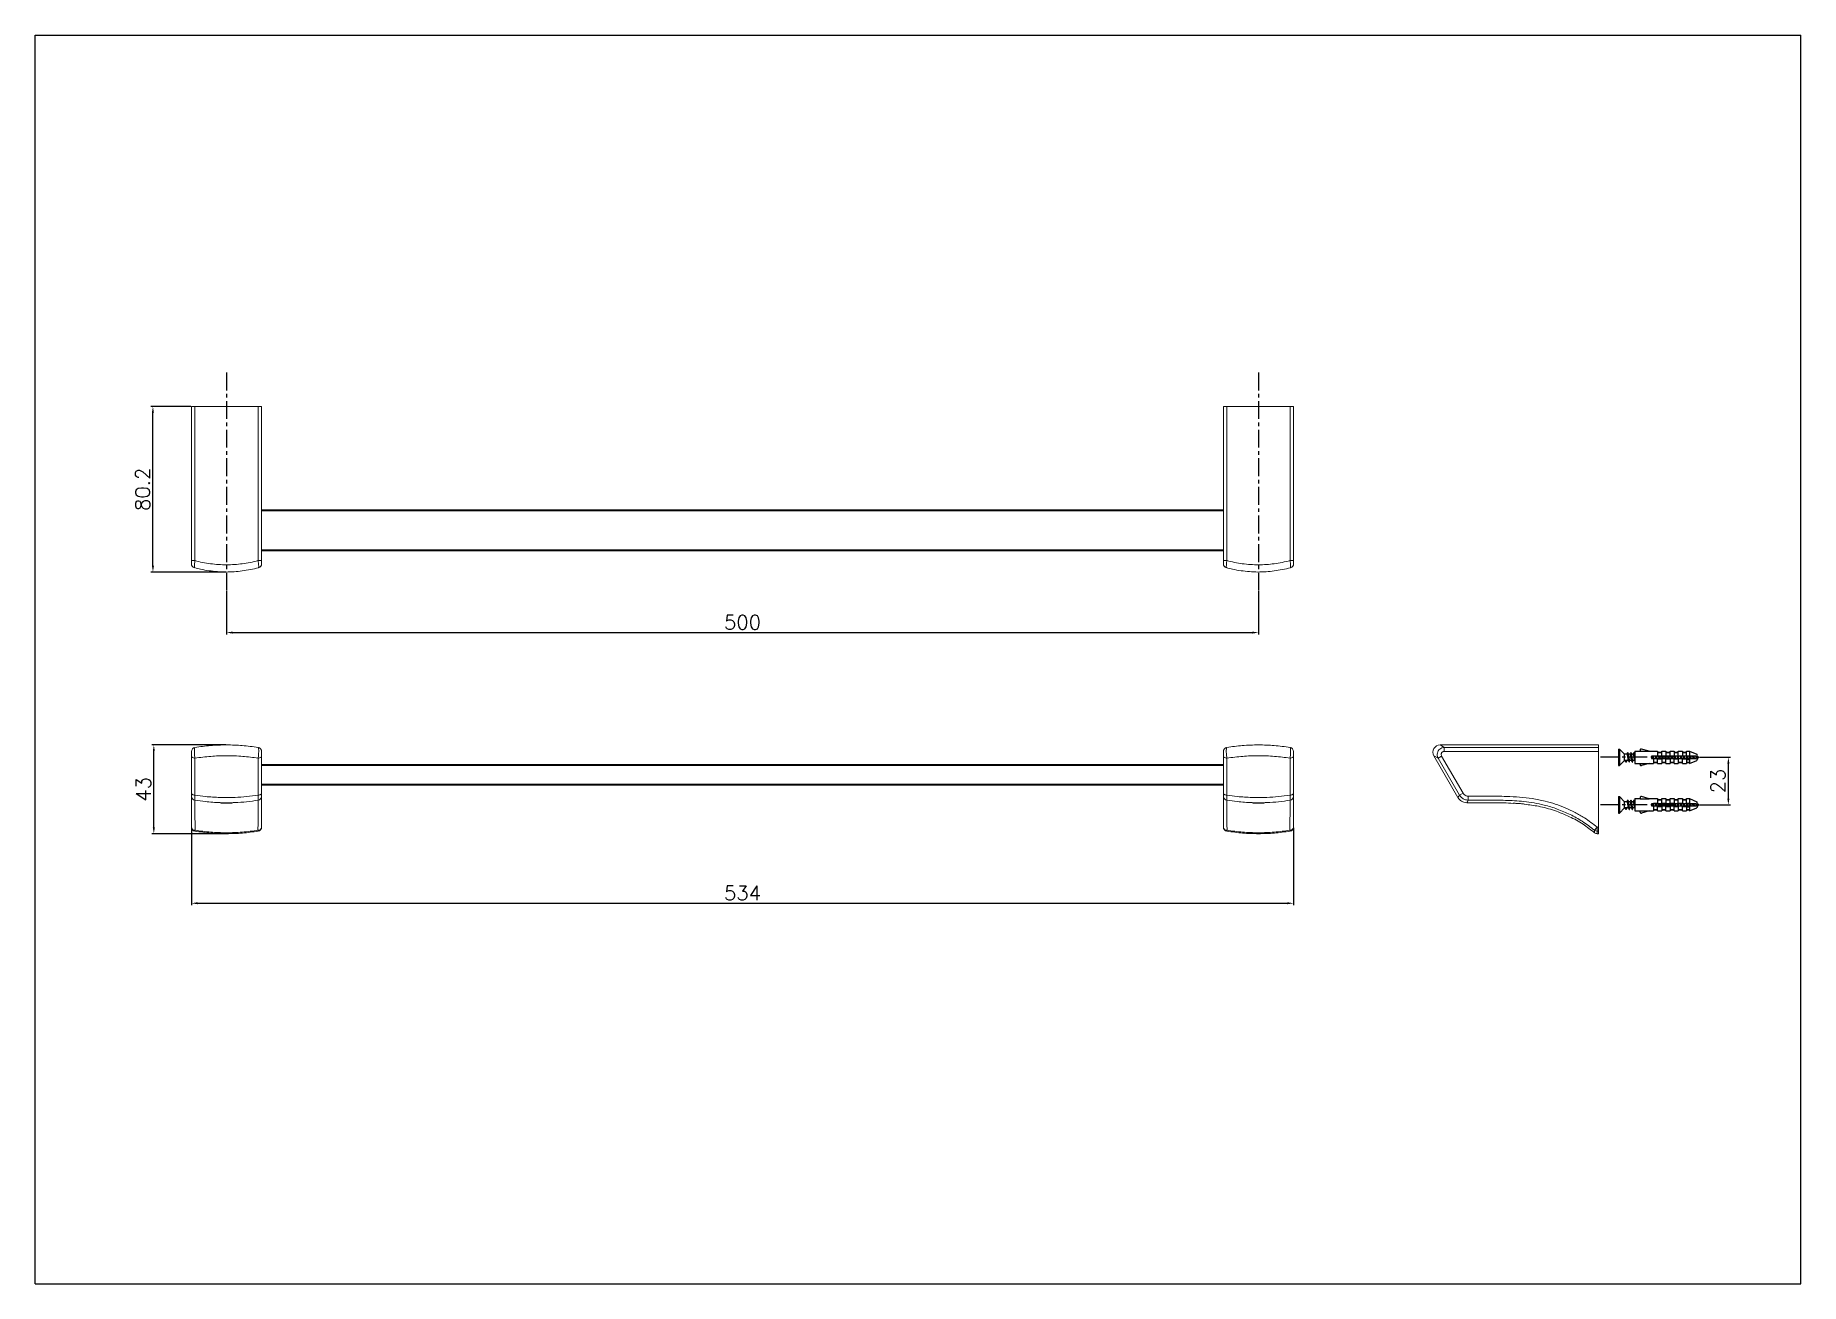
# Model space of a CAD drawing. Extents: x 271 to 1127, y 374 to 979.
import ezdxf

# ---------------------------------------------------------------- set-up
doc = ezdxf.new("R2010")
doc.units = 0
doc.header["$LTSCALE"] = 23.1
doc.linetypes.add('CENTER', pattern=[0.6, 0.375, -0.075, 0.075, -0.075])
doc.layers.get('0').update_dxf_attribs({"linetype": 'CONTINUOUS'})
doc.layers.get('Defpoints').update_dxf_attribs({"linetype": 'CONTINUOUS'})
doc.styles.get("Standard").update_dxf_attribs({"font": 'txt.shx', "bigfont": 'whgtxt.shx'})
doc.dimstyles.get("Standard").update_dxf_attribs({"dimtxt": 2.5, "dimasz": 0.18, "dimexe": 0.18, "dimexo": 0.0625, "dimgap": 0.09, "dimtad": 0, "dimtih": 1, "dimtoh": 1, "dimdec": 4, "dimzin": 0, "dimdsep": 46, "dimtxsty": 'Standard', "dimcen": 0.09, "dimadec": 0, "dimazin": 0, "dimtp": 0.001, "dimtm": 0.001, "dimtfac": 1, "dimtdec": 4, "dimtofl": 0, "dimtmove": 0, "dimatfit": 0, "dimfxl": 0, "dimtolj": 1, "dimtzin": 0, "dimarcsym": 0})

msp = doc.modelspace()

# ---------------------------------------------------------------- blocks, each defined once
blk = doc.blocks.new('A$C32A71373')
at = {"color": 2, "linetype": 'Continuous'}
for p, q in [((0, 0), (0, 420)), ((0, 420), (594, 420)), ((594, 0), (594, 420)), ((0, 0), (594, 0))]:
    blk.add_line(p, q, dxfattribs=at)
blk = doc.blocks.new('A$C31D75944')
at = {"color": 7, "linetype": 'Continuous', "lineweight": 15}
for p, q in [((-98.01, 235.93), (-174.69, 235.93)), ((-172.69, 232.76), (-172.69, 234.74)), ((-172.69, 234.74), (-98.01, 234.74)), ((-98.01, 232.76), (-172.69, 232.76)), ((-98.01, 234.74), (-98.01, 235.93)), ((-98.01, 234.74), (-98.01, 232.76)), ((-98.01, 232.76), (-98.01, 196.11)), ((-177.72, 230.68), (-166.05, 210.46)), ((-173.97, 230.54), (-175.68, 229.55)), ((-165.32, 211.6), (-175.68, 229.55)), ((-173.97, 230.54), (-163.6, 212.59)), ((-163.6, 212.59), (-165.32, 211.6)), ((-161.66, 208), (-161.66, 208)), ((-161.04, 211.11), (-161.04, 209.13)), ((-98.64, 196.11), (-99.93, 194.6)), ((-98.64, 196.11), (-98.01, 196.11)), ((-98.64, 196.11), (-98.64, 194.13)), ((-98.01, 194.13), (-98.64, 194.13)), ((-98.64, 192.95), (-98.64, 192.93)), ((-98.64, 192.93), (-98.01, 192.93)), ((-98.01, 196.11), (-98.01, 194.13)), ((-98.01, 192.93), (-98.01, 194.13))]:
    blk.add_line(p, q, dxfattribs=at)
for centre, radius, start, end in [((-174.69, 232.43), 3.5, 89.98407, 210.03352), ((-98.64, 196.15), 2.01, 230.37874, 270.04783)]:
    blk.add_arc(centre, radius, start, end, dxfattribs=at)
for points, knots in [([(-175.68, 229.55), (-175.72, 229.63), (-175.93, 230.04), (-176.15, 230.86), (-176.09, 232), (-175.66, 233.08), (-174.89, 233.97), (-173.86, 234.6), (-173.07, 234.69), (-172.69, 234.74)], [0, 0, 0, 0, 0.036764, 0.19458, 0.350392, 0.507726, 0.669831, 0.83606, 1, 1, 1, 1]), ([(-172.69, 232.76), (-172.86, 232.75), (-173.2, 232.72), (-173.66, 232.45), (-173.99, 232.07), (-174.17, 231.61), (-174.19, 231.11), (-174.09, 230.75), (-173.99, 230.58), (-173.97, 230.54)], [0, 0, 0, 0, 0.165799, 0.331827, 0.4924, 0.648165, 0.8035, 0.962649, 1, 1, 1, 1]), ([(-166.03, 210.47), (-166, 210.41), (-165.81, 210.01), (-165.24, 209.37), (-164.33, 208.63), (-163.23, 208.15), (-162.31, 207.93), (-161.78, 207.97), (-161.66, 207.97)], [0, 0, 0, 0, 0.041554, 0.254767, 0.475971, 0.700509, 0.930566, 1, 1, 1, 1]), ([(-161.04, 209.13), (-161.65, 209.2), (-162.81, 209.34), (-164.34, 210.25), (-164.99, 211.15), (-165.32, 211.6)], [0, 0, 0, 0, 0.355171, 0.677815, 1, 1, 1, 1]), ([(-163.6, 212.59), (-163.41, 212.32), (-163.02, 211.78), (-162.1, 211.23), (-161.41, 211.15), (-161.04, 211.11)], [0, 0, 0, 0, 0.322323, 0.644715, 1, 1, 1, 1]), ([(-161.66, 207.93), (-158.73, 207.92), (-152.82, 207.91), (-145.35, 207.97), (-140.81, 207.7), (-139.26, 207.61)], [0, 0, 0, 0, 0.3920989, 0.7913365, 1, 1, 1, 1]), ([(-161.04, 211.11), (-157.94, 211.12), (-151.75, 211.13), (-143.47, 211.08), (-136.2, 210.72), (-129.99, 210.02), (-124.21, 208.89), (-118.91, 207.34), (-114.05, 205.52), (-109.32, 203.29), (-104.04, 200.31), (-100.64, 197.67), (-98.64, 196.11)], [0, 0, 0, 0, 0.141282, 0.282545, 0.377623, 0.472751, 0.567672, 0.645862, 0.724052, 0.804248, 0.884436, 1, 1, 1, 1]), ([(-99.93, 194.6), (-101.86, 196.1), (-105.56, 198.97), (-111.67, 202.3), (-117.87, 204.94), (-123.76, 206.74), (-129.21, 207.88), (-135.46, 208.72), (-143.1, 209.15), (-152.07, 209.19), (-158.05, 209.15), (-161.04, 209.13)], [0, 0, 0, 0, 0.113738, 0.21819, 0.322963, 0.427456, 0.504762, 0.58208, 0.721252, 0.860617, 1, 1, 1, 1]), ([(-133.79, 207.26), (-133.78, 207.26), (-133.75, 207.25), (-134, 207.29), (-134.53, 207.35), (-135.3, 207.44), (-136.21, 207.52), (-137.15, 207.59), (-138.02, 207.64), (-138.71, 207.67), (-139.17, 207.68), (-139.22, 207.68), (-139.25, 207.68)], [0, 0, 0, 0, 0.038049, 0.144326, 0.250893, 0.358308, 0.466356, 0.574396, 0.682028, 0.789312, 0.896475, 1, 1, 1, 1]), ([(-133.8, 207.19), (-131.54, 206.91), (-126.62, 206.31), (-119.3, 204.28), (-112.07, 201.33), (-105.53, 197.78), (-101.75, 194.8), (-99.95, 193.39)], [0, 0, 0, 0, 0.18371, 0.400894, 0.611381, 0.814771, 1, 1, 1, 1]), ([(-99.92, 193.41), (-99.91, 193.39), (-99.73, 193.19), (-99.27, 192.99), (-98.83, 192.96), (-98.63, 192.95)], [0, 0, 0, 0, 0.057808, 0.573086, 1, 1, 1, 1])]:
    blk.add_open_spline(points, degree=3, knots=knots, dxfattribs=at)
at = {"color": 8, "linetype": 'Continuous', "lineweight": 15}
for points, knots in [([(-174.69, 235.93), (-174.69, 235.93), (-174.86, 236.03), (-174.31, 235.71), (-173.23, 235.07), (-172.69, 234.74)], [0, 0, 0, 0, 0.000572, 0.494644, 1, 1, 1, 1]), ([(-175.68, 229.55), (-176.23, 229.86), (-177.33, 230.47), (-177.89, 230.78), (-177.72, 230.68), (-177.72, 230.68)], [0, 0, 0, 0, 0.4942676, 0.9994406, 1, 1, 1, 1]), ([(-165.99, 210.49), (-165.99, 210.49), (-166.01, 210.46), (-165.78, 210.85), (-165.47, 211.35), (-165.32, 211.6)], [0, 0, 0, 0, 0.2682631, 0.6333506, 1, 1, 1, 1]), ([(-161.04, 209.13), (-161.18, 208.88), (-161.46, 208.36), (-161.67, 207.98), (-161.66, 207.99), (-161.66, 208)], [0, 0, 0, 0, 0.3851579, 0.7719575, 1, 1, 1, 1]), ([(-99.93, 193.41), (-99.93, 193.46), (-99.93, 193.55), (-99.93, 194.25), (-99.93, 194.6)], [0, 0, 0, 0, 0.4979915, 1, 1, 1, 1]), ([(-98.64, 194.13), (-98.64, 193.78), (-98.64, 193.08), (-98.64, 192.98), (-98.64, 192.93)], [0, 0, 0, 0, 0.49895, 1, 1, 1, 1])]:
    blk.add_open_spline(points, degree=3, knots=knots, dxfattribs=at)
blk = doc.blocks.new('*D71')
at = {"color": 2, "lineweight": -2, "transparency": 16777216}
for p, q in [((364.07, 709.84), (364.07, 688.7)), ((864.07, 709.84), (864.07, 688.7)), ((367.07, 689.7), (861.07, 689.7))]:
    blk.add_line(p, q, dxfattribs=at)
at = {"color": 2, "transparency": 16777216}
for points in [[(367.07, 690.2), (367.07, 689.2), (364.07, 689.7)], [(861.07, 690.2), (861.07, 689.2), (864.07, 689.7)]]:
    blk.add_solid(points, dxfattribs=at)
at = {"layer": 'Defpoints', "color": 0, "transparency": 16777216}
for p in [(364.07, 710.14), (864.07, 710.14), (864.07, 689.7)]:
    blk.add_point(p, dxfattribs=at)
at = {"color": 2, "transparency": 16777216, "insert": (614.07, 694.7), "char_height": 7, "attachment_point": 5}
blk.add_mtext('\\A1;500', dxfattribs=at)
blk = doc.blocks.new('A$C4B08682C')
at = {"color": 1, "linetype": 'CENTER'}
for p, q in [((37.45, 27), (0, 27)), ((37.45, 4), (0, 4))]:
    blk.add_line(p, q, dxfattribs=at)
at = {"color": 7, "linetype": 'Continuous'}
for p, q in [((9.7, 31), (10.2, 31)), ((9.7, 31), (9.7, 23)), ((10.2, 31), (12.7, 28.5)), ((10.2, 31), (10.2, 23)), ((13.79, 28.5), (12.7, 28.5)), ((12.7, 25.5), (12.7, 28.5)), ((13.84, 28.66), (13.76, 28.5)), ((14.56, 28.33), (14.5, 28.5)), ((15.29, 28.5), (14.5, 28.5)), ((15.34, 28.66), (15.26, 28.5)), ((16.06, 28.33), (15.98, 28.55)), ((16.79, 28.5), (16, 28.5)), ((17.56, 28.33), (17.48, 28.55)), ((17.7, 28.5), (17.5, 28.5)), ((17.7, 30), (20.2, 30)), ((17.7, 30), (17.7, 24)), ((20.2, 30.5), (20.2, 29.96)), ((20.2, 29.96), (24.65, 29.96)), ((24.65, 29.96), (20.83, 30.98)), ((24.5, 30), (28.7, 30)), ((47.2, 27.5), (25.7, 27.5)), ((25.7, 27.5), (25.7, 26.5)), ((25.7, 26.5), (47.2, 26.5)), ((26.7, 27.8), (28.7, 27.8)), ((26.7, 27.8), (26.7, 27.5)), ((26.7, 26.5), (26.7, 24.65)), ((28.7, 30), (28.7, 29.5)), ((28.7, 29.5), (30.7, 29.5)), ((28.7, 29.35), (30.7, 29.35)), ((28.7, 29.35), (28.7, 27.5)), ((28.7, 24.65), (28.7, 26.5)), ((28.7, 26.2), (30.7, 26.2)), ((30.7, 30), (32.7, 30)), ((30.7, 29.5), (30.7, 30)), ((30.7, 27.5), (30.7, 29.35)), ((30.7, 27.8), (32.7, 27.8)), ((30.7, 26.5), (30.7, 24.65)), ((32.7, 30), (32.7, 29.5)), ((32.7, 29.5), (34.7, 29.5)), ((32.7, 29.35), (34.7, 29.35)), ((32.7, 29.35), (32.7, 27.5)), ((32.7, 24.65), (32.7, 26.5)), ((32.7, 26.2), (34.7, 26.2)), ((34.7, 30), (36.7, 30)), ((34.7, 29.5), (34.7, 30)), ((34.7, 27.5), (34.7, 29.35)), ((34.7, 27.8), (36.7, 27.8)), ((34.7, 26.5), (34.7, 24.65)), ((36.7, 30), (36.7, 29.5)), ((36.7, 29.5), (38.7, 29.5)), ((36.7, 29.35), (38.7, 29.35)), ((36.7, 29.35), (36.7, 27.5)), ((36.7, 24.65), (36.7, 26.5)), ((36.7, 26.2), (38.7, 26.2)), ((38.7, 30), (40.7, 30)), ((38.7, 29.5), (38.7, 30)), ((38.7, 27.5), (38.7, 29.35)), ((38.7, 27.8), (40.7, 27.8)), ((38.7, 26.5), (38.7, 24.65)), ((40.7, 30), (40.7, 29.5)), ((40.7, 29.5), (42.7, 29.5)), ((40.7, 29.35), (42.7, 29.35)), ((40.7, 29.35), (40.7, 27.5)), ((40.7, 24.65), (40.7, 26.5)), ((40.7, 26.2), (44.2, 26.2)), ((42.7, 30), (44.2, 30)), ((42.7, 29.5), (42.7, 30)), ((42.7, 27.5), (42.7, 29.35)), ((42.7, 27.8), (44.2, 27.8)), ((42.7, 26.8), (42.75, 26.51)), ((42.7, 26.2), (42.7, 26.8)), ((42.7, 25.95), (44.2, 25.95)), ((42.7, 25.95), (42.7, 24.65)), ((44.2, 30), (47.7, 28.5)), ((44.2, 30), (44.2, 27.5)), ((44.2, 26.5), (44.2, 24)), ((47.2, 27.5), (47.2, 26.5)), ((47.7, 28.5), (47.7, 25.5)), ((47.7, 26.24), (47.83, 26.02)), ((9.7, 23), (10.2, 23)), ((10.2, 23), (12.7, 25.5)), ((14.51, 25.5), (12.7, 25.5)), ((13.45, 24.7), (13.04, 25.5)), ((13.69, 25.5), (13.45, 24.7)), ((16.01, 25.5), (15.19, 25.5)), ((17.51, 25.5), (16.69, 25.5)), ((17.7, 24), (20.2, 24)), ((20.2, 24.04), (24.65, 24.04)), ((20.2, 23.5), (20.2, 24.04)), ((24.65, 24.04), (20.83, 23.02)), ((24.5, 24), (26.7, 24)), ((26.7, 24.65), (28.7, 24.65)), ((26.7, 24.5), (28.7, 24.5)), ((26.7, 24.5), (26.7, 24)), ((28.7, 24), (28.7, 24.5)), ((28.7, 24), (30.7, 24)), ((30.7, 24.65), (32.7, 24.65)), ((30.7, 24.5), (32.7, 24.5)), ((30.7, 24.5), (30.7, 24)), ((32.7, 24), (32.7, 24.5)), ((32.7, 24), (34.7, 24)), ((34.7, 24.65), (36.7, 24.65)), ((34.7, 24.5), (36.7, 24.5)), ((34.7, 24.5), (34.7, 24)), ((36.7, 24), (36.7, 24.5)), ((36.7, 24), (38.7, 24)), ((38.7, 24.65), (40.7, 24.65)), ((38.7, 24.5), (40.7, 24.5)), ((38.7, 24.5), (38.7, 24)), ((40.7, 24), (40.7, 24.5)), ((40.7, 24), (42.7, 24)), ((42.7, 24.65), (44.2, 24.65)), ((42.7, 24.5), (44.2, 24.5)), ((42.7, 24.5), (42.7, 24)), ((44.2, 24), (47.7, 25.5)), ((9.7, 8), (10.2, 8)), ((9.7, 8), (9.7, 0)), ((9.7, 0), (10.2, 0)), ((10.2, 8), (12.7, 5.5)), ((10.2, 8), (10.2, 0)), ((10.2, 0), (12.7, 2.5)), ((13.79, 5.5), (12.7, 5.5)), ((12.7, 2.5), (12.7, 5.5)), ((14.51, 2.5), (12.7, 2.5)), ((13.45, 1.7), (13.04, 2.5)), ((13.69, 2.5), (13.45, 1.7)), ((13.84, 5.66), (13.76, 5.5)), ((14.56, 5.33), (14.5, 5.5)), ((15.29, 5.5), (14.5, 5.5)), ((16.01, 2.5), (15.19, 2.5)), ((15.34, 5.66), (15.26, 5.5)), ((16.06, 5.33), (15.98, 5.55)), ((16.79, 5.5), (16, 5.5)), ((17.51, 2.5), (16.69, 2.5)), ((17.56, 5.33), (17.48, 5.55)), ((17.7, 5.5), (17.5, 5.5)), ((17.7, 7), (20.2, 7)), ((17.7, 7), (17.7, 1)), ((17.7, 1), (20.2, 1)), ((20.2, 7.5), (20.2, 6.96)), ((20.2, 6.96), (24.65, 6.96)), ((20.2, 1.04), (24.65, 1.04)), ((20.2, 0.5), (20.2, 1.04)), ((24.65, 6.96), (20.83, 7.98)), ((24.65, 1.04), (20.83, 0.02)), ((24.5, 7), (28.7, 7)), ((24.5, 1), (26.7, 1)), ((47.2, 4.5), (25.7, 4.5)), ((25.7, 4.5), (25.7, 3.5)), ((25.7, 3.5), (47.2, 3.5)), ((26.7, 4.8), (28.7, 4.8)), ((26.7, 4.8), (26.7, 4.5)), ((26.7, 3.5), (26.7, 1.65)), ((26.7, 1.65), (28.7, 1.65)), ((26.7, 1.5), (28.7, 1.5)), ((26.7, 1.5), (26.7, 1)), ((28.7, 7), (28.7, 6.5)), ((28.7, 6.5), (30.7, 6.5)), ((28.7, 6.35), (30.7, 6.35)), ((28.7, 6.35), (28.7, 4.5)), ((28.7, 1.65), (28.7, 3.5)), ((28.7, 3.2), (30.7, 3.2)), ((28.7, 1), (28.7, 1.5)), ((28.7, 1), (30.7, 1)), ((30.7, 7), (32.7, 7)), ((30.7, 6.5), (30.7, 7)), ((30.7, 4.5), (30.7, 6.35)), ((30.7, 4.8), (32.7, 4.8)), ((30.7, 3.5), (30.7, 1.65)), ((30.7, 1.65), (32.7, 1.65)), ((30.7, 1.5), (32.7, 1.5)), ((30.7, 1.5), (30.7, 1)), ((32.7, 7), (32.7, 6.5)), ((32.7, 6.5), (34.7, 6.5)), ((32.7, 6.35), (34.7, 6.35)), ((32.7, 6.35), (32.7, 4.5)), ((32.7, 1.65), (32.7, 3.5)), ((32.7, 3.2), (34.7, 3.2)), ((32.7, 1), (32.7, 1.5)), ((32.7, 1), (34.7, 1)), ((34.7, 7), (36.7, 7)), ((34.7, 6.5), (34.7, 7)), ((34.7, 4.5), (34.7, 6.35)), ((34.7, 4.8), (36.7, 4.8)), ((34.7, 3.5), (34.7, 1.65)), ((34.7, 1.65), (36.7, 1.65)), ((34.7, 1.5), (36.7, 1.5)), ((34.7, 1.5), (34.7, 1)), ((36.7, 7), (36.7, 6.5)), ((36.7, 6.5), (38.7, 6.5)), ((36.7, 6.35), (38.7, 6.35)), ((36.7, 6.35), (36.7, 4.5)), ((36.7, 1.65), (36.7, 3.5)), ((36.7, 3.2), (38.7, 3.2)), ((36.7, 1), (36.7, 1.5)), ((36.7, 1), (38.7, 1)), ((38.7, 7), (40.7, 7)), ((38.7, 6.5), (38.7, 7)), ((38.7, 4.5), (38.7, 6.35)), ((38.7, 4.8), (40.7, 4.8)), ((38.7, 3.5), (38.7, 1.65)), ((38.7, 1.65), (40.7, 1.65)), ((38.7, 1.5), (40.7, 1.5)), ((38.7, 1.5), (38.7, 1)), ((40.7, 7), (40.7, 6.5)), ((40.7, 6.5), (42.7, 6.5)), ((40.7, 6.35), (42.7, 6.35)), ((40.7, 6.35), (40.7, 4.5)), ((40.7, 1.65), (40.7, 3.5)), ((40.7, 3.2), (44.2, 3.2)), ((40.7, 1), (40.7, 1.5)), ((40.7, 1), (42.7, 1)), ((42.7, 7), (44.2, 7)), ((42.7, 6.5), (42.7, 7)), ((42.7, 4.5), (42.7, 6.35)), ((42.7, 4.8), (44.2, 4.8)), ((42.7, 3.8), (42.75, 3.51)), ((42.7, 3.2), (42.7, 3.8)), ((42.7, 2.95), (44.2, 2.95)), ((42.7, 2.95), (42.7, 1.65)), ((42.7, 1.65), (44.2, 1.65)), ((42.7, 1.5), (44.2, 1.5)), ((42.7, 1.5), (42.7, 1)), ((44.2, 7), (47.7, 5.5)), ((44.2, 7), (44.2, 4.5)), ((44.2, 3.5), (44.2, 1)), ((44.2, 1), (47.7, 2.5)), ((47.2, 4.5), (47.2, 3.5)), ((47.7, 5.5), (47.7, 2.5)), ((47.7, 3.24), (47.83, 3.02))]:
    blk.add_line(p, q, dxfattribs=at)
for points in [[(13.79, 28.5), (13.85, 28.46), (13.91, 28.33), (13.97, 28.12), (14.02, 27.85), (14.08, 27.53), (14.14, 27.17), (14.2, 26.81), (14.25, 26.46), (14.31, 26.15), (14.37, 25.88), (14.43, 25.67), (14.47, 25.57)], [(14.15, 29.25), (14, 28.97), (13.84, 28.66)], [(14.15, 29.25), (14.18, 29.29), (14.23, 29.28), (14.28, 29.17)], [(14.5, 28.5), (14.48, 28.55), (14.37, 28.88), (14.28, 29.17)], [(14.28, 29.17), (14.28, 29.16), (14.34, 28.93), (14.39, 28.61), (14.44, 28.22), (14.49, 27.77), (14.54, 27.28), (14.6, 26.78), (14.65, 26.29), (14.7, 25.83), (14.75, 25.43), (14.81, 25.1), (14.86, 24.87), (14.9, 24.75)], [(15.19, 25.5), (15.13, 25.54), (15.07, 25.67), (15.01, 25.88), (14.96, 26.15), (14.9, 26.46), (14.84, 26.81), (14.79, 27.17), (14.73, 27.53), (14.67, 27.85), (14.61, 28.12), (14.56, 28.33)], [(15.29, 28.5), (15.35, 28.46), (15.41, 28.32), (15.47, 28.12), (15.52, 27.85), (15.58, 27.53), (15.64, 27.18), (15.69, 26.83), (15.75, 26.47), (15.81, 26.15), (15.87, 25.88), (15.93, 25.67), (15.97, 25.57)], [(15.65, 29.25), (15.5, 28.97), (15.34, 28.66)], [(15.65, 29.25), (15.69, 29.3), (15.74, 29.26), (15.78, 29.17)], [(15.98, 28.55), (15.87, 28.88), (15.78, 29.17)], [(15.78, 29.17), (15.8, 29.11), (15.85, 28.86), (15.9, 28.52), (15.95, 28.11), (16.01, 27.65), (16.06, 27.16), (16.11, 26.66), (16.16, 26.17), (16.21, 25.73), (16.27, 25.34), (16.32, 25.04), (16.37, 24.82), (16.4, 24.75)], [(16.69, 25.5), (16.63, 25.54), (16.57, 25.67), (16.52, 25.88), (16.46, 26.15), (16.4, 26.47), (16.34, 26.83), (16.28, 27.18), (16.23, 27.53), (16.17, 27.85), (16.11, 28.12), (16.06, 28.33)], [(17.15, 29.25), (17, 28.97), (16.84, 28.66), (16.76, 28.5)], [(16.79, 28.5), (16.85, 28.46), (16.91, 28.33), (16.96, 28.13), (17.02, 27.86), (17.08, 27.53), (17.14, 27.18), (17.2, 26.82), (17.25, 26.46), (17.31, 26.14), (17.37, 25.87), (17.43, 25.67), (17.47, 25.57)], [(17.15, 29.25), (17.21, 29.3), (17.26, 29.23), (17.28, 29.17)], [(17.48, 28.55), (17.37, 28.88), (17.28, 29.17)], [(17.28, 29.17), (17.31, 29.06), (17.36, 28.78), (17.41, 28.43), (17.47, 28), (17.52, 27.53)], [(17.52, 27.53), (17.62, 26.53), (17.67, 26.06), (17.7, 25.86)], [(17.7, 27.69), (17.67, 27.86), (17.61, 28.13), (17.56, 28.33)], [(26.09, 27.5), (26.14, 27.17), (26.2, 26.81), (26.25, 26.5)], [(26.52, 27.5), (26.54, 27.28), (26.6, 26.78), (26.63, 26.5)], [(26.9, 26.5), (26.84, 26.81), (26.79, 27.17), (26.73, 27.5)], [(27.59, 27.5), (27.64, 27.18), (27.69, 26.83), (27.75, 26.5)], [(28.02, 27.5), (28.06, 27.16), (28.11, 26.66), (28.13, 26.5)], [(28.4, 26.5), (28.34, 26.83), (28.28, 27.18), (28.23, 27.5)], [(29.09, 27.5), (29.14, 27.18), (29.2, 26.82), (29.25, 26.5)], [(29.52, 27.5), (29.62, 26.53), (29.63, 26.5)], [(29.9, 26.5), (29.84, 26.82), (29.79, 27.18), (29.73, 27.5)], [(30.59, 27.5), (30.64, 27.18), (30.7, 26.82), (30.75, 26.51)], [(31.02, 27.5), (31.03, 27.41), (31.08, 26.91), (31.13, 26.5)], [(31.4, 26.5), (31.34, 26.82), (31.29, 27.18), (31.23, 27.5)], [(32.09, 27.5), (32.14, 27.17), (32.2, 26.81), (32.25, 26.5)], [(32.52, 27.5), (32.54, 27.28), (32.6, 26.78), (32.63, 26.5)], [(32.9, 26.5), (32.84, 26.81), (32.79, 27.17), (32.73, 27.5)], [(33.59, 27.5), (33.64, 27.18), (33.69, 26.83), (33.75, 26.5)], [(34.02, 27.5), (34.06, 27.16), (34.11, 26.66), (34.13, 26.5)], [(34.4, 26.5), (34.34, 26.83), (34.28, 27.18), (34.23, 27.5)], [(35.09, 27.5), (35.14, 27.18), (35.2, 26.82), (35.25, 26.5)], [(35.52, 27.5), (35.62, 26.53), (35.63, 26.5)], [(35.9, 26.5), (35.84, 26.82), (35.79, 27.18), (35.73, 27.5)], [(36.59, 27.5), (36.64, 27.18), (36.7, 26.82), (36.75, 26.51)], [(37.02, 27.5), (37.03, 27.41), (37.08, 26.91), (37.13, 26.5)], [(37.4, 26.5), (37.34, 26.82), (37.29, 27.18), (37.23, 27.5)], [(38.09, 27.5), (38.14, 27.17), (38.2, 26.81), (38.25, 26.5)], [(38.52, 27.5), (38.54, 27.28), (38.6, 26.78), (38.63, 26.5)], [(38.9, 26.5), (38.84, 26.81), (38.79, 27.17), (38.73, 27.5)], [(39.59, 27.5), (39.64, 27.18), (39.69, 26.83), (39.75, 26.5)], [(40.02, 27.5), (40.06, 27.16), (40.11, 26.66), (40.13, 26.5)], [(40.4, 26.5), (40.34, 26.83), (40.28, 27.18), (40.23, 27.5)], [(41.09, 27.5), (41.14, 27.18), (41.2, 26.82), (41.25, 26.5)], [(41.52, 27.5), (41.62, 26.53), (41.63, 26.5)], [(41.89, 26.5), (41.84, 26.84), (41.78, 27.2), (41.73, 27.5)], [(42.59, 27.5), (42.6, 27.43), (42.65, 27.11), (42.7, 26.8)], [(43.02, 27.5), (43.03, 27.41), (43.08, 26.91), (43.13, 26.5)], [(43.23, 27.5), (43.28, 27.2), (43.34, 26.84), (43.39, 26.5)], [(44.08, 27.5), (44.11, 27.34), (44.17, 27), (44.22, 26.67), (44.25, 26.51)], [(44.52, 27.5), (44.54, 27.32), (44.59, 26.84), (44.63, 26.5)], [(44.73, 27.5), (44.77, 27.23), (44.83, 26.89), (44.89, 26.56), (44.9, 26.5)], [(45.58, 27.5), (45.6, 27.43), (45.66, 27.16), (45.72, 26.89), (45.78, 26.63), (45.81, 26.5)], [(46.01, 27.5), (46.05, 27.22), (46.1, 26.81), (46.14, 26.5)], [(46.2, 27.5), (46.2, 27.5), (46.26, 27.24), (46.32, 26.98), (46.38, 26.72), (46.43, 26.5)], [(47.07, 27.5), (47.07, 27.5), (47.15, 27.32), (47.2, 27.18)], [(47.7, 27.24), (47.75, 27.13), (47.8, 27.02), (47.86, 26.91), (47.92, 26.83), (47.98, 26.77), (48.03, 26.73), (48.09, 26.72)], [(47.7, 26.41), (47.71, 26.37), (47.76, 26.19), (47.81, 26.05), (47.83, 26.02)], [(47.83, 26.02), (47.86, 25.97), (47.92, 25.95), (47.97, 25.97), (48.02, 26.04), (48.07, 26.16), (48.09, 26.21)], [(48.18, 26.74), (48.14, 26.72), (48.09, 26.72)], [(48.09, 26.21), (48.14, 26.33), (48.21, 26.51), (48.28, 26.67)], [(48.28, 26.67), (48.35, 26.81), (48.37, 26.83)], [(13.45, 24.7), (13.5, 24.76), (13.53, 24.83)], [(13.53, 24.83), (13.62, 25.12), (13.73, 25.45), (13.75, 25.5)], [(14.47, 25.57), (14.59, 25.34), (14.75, 25.03), (14.9, 24.75)], [(14.9, 24.75), (14.91, 24.73), (14.96, 24.7), (15.01, 24.79), (15.03, 24.83)], [(15.03, 24.83), (15.12, 25.12), (15.23, 25.45), (15.25, 25.5)], [(15.97, 25.57), (16.09, 25.34), (16.25, 25.03), (16.4, 24.75)], [(16.4, 24.75), (16.42, 24.71), (16.47, 24.71), (16.53, 24.83)], [(16.53, 24.83), (16.62, 25.12), (16.73, 25.45), (16.75, 25.5)], [(17.47, 25.57), (17.59, 25.34), (17.7, 25.13)], [(13.45, 1.7), (13.5, 1.76), (13.53, 1.83)], [(13.53, 1.83), (13.62, 2.12), (13.73, 2.45), (13.75, 2.5)], [(13.79, 5.5), (13.85, 5.46), (13.91, 5.33), (13.97, 5.12), (14.02, 4.85), (14.08, 4.53), (14.14, 4.17), (14.2, 3.81), (14.25, 3.46), (14.31, 3.15), (14.37, 2.88), (14.43, 2.67), (14.47, 2.57)], [(14.15, 6.25), (14, 5.97), (13.84, 5.66)], [(14.15, 6.25), (14.18, 6.29), (14.23, 6.28), (14.28, 6.17)], [(14.5, 5.5), (14.48, 5.55), (14.37, 5.88), (14.28, 6.17)], [(14.28, 6.17), (14.28, 6.16), (14.34, 5.93), (14.39, 5.61), (14.44, 5.22), (14.49, 4.77), (14.54, 4.28), (14.6, 3.78), (14.65, 3.29), (14.7, 2.83), (14.75, 2.43), (14.81, 2.1), (14.86, 1.87), (14.9, 1.75)], [(14.47, 2.57), (14.59, 2.34), (14.75, 2.03), (14.9, 1.75)], [(15.19, 2.5), (15.13, 2.54), (15.07, 2.67), (15.01, 2.88), (14.96, 3.15), (14.9, 3.46), (14.84, 3.81), (14.79, 4.17), (14.73, 4.53), (14.67, 4.85), (14.61, 5.12), (14.56, 5.33)], [(14.9, 1.75), (14.91, 1.73), (14.96, 1.7), (15.01, 1.79), (15.03, 1.83)], [(15.03, 1.83), (15.12, 2.12), (15.23, 2.45), (15.25, 2.5)], [(15.29, 5.5), (15.35, 5.46), (15.41, 5.32), (15.47, 5.12), (15.52, 4.85), (15.58, 4.53), (15.64, 4.18), (15.69, 3.83), (15.75, 3.47), (15.81, 3.15), (15.87, 2.88), (15.93, 2.67), (15.97, 2.57)], [(15.65, 6.25), (15.5, 5.97), (15.34, 5.66)], [(15.65, 6.25), (15.69, 6.3), (15.74, 6.26), (15.78, 6.17)], [(15.98, 5.55), (15.87, 5.88), (15.78, 6.17)], [(15.78, 6.17), (15.8, 6.11), (15.85, 5.86), (15.9, 5.52), (15.95, 5.11), (16.01, 4.65), (16.06, 4.16), (16.11, 3.66), (16.16, 3.17), (16.21, 2.73), (16.27, 2.34), (16.32, 2.04), (16.37, 1.82), (16.4, 1.75)], [(15.97, 2.57), (16.09, 2.34), (16.25, 2.03), (16.4, 1.75)], [(16.69, 2.5), (16.63, 2.54), (16.57, 2.67), (16.52, 2.88), (16.46, 3.15), (16.4, 3.47), (16.34, 3.83), (16.28, 4.18), (16.23, 4.53), (16.17, 4.85), (16.11, 5.12), (16.06, 5.33)], [(16.4, 1.75), (16.42, 1.71), (16.47, 1.71), (16.53, 1.83)], [(16.53, 1.83), (16.62, 2.12), (16.73, 2.45), (16.75, 2.5)], [(17.15, 6.25), (17, 5.97), (16.84, 5.66), (16.76, 5.5)], [(16.79, 5.5), (16.85, 5.46), (16.91, 5.33), (16.96, 5.13), (17.02, 4.86), (17.08, 4.53), (17.14, 4.18), (17.2, 3.82), (17.25, 3.46), (17.31, 3.14), (17.37, 2.87), (17.43, 2.67), (17.47, 2.57)], [(17.15, 6.25), (17.21, 6.3), (17.26, 6.23), (17.28, 6.17)], [(17.48, 5.55), (17.37, 5.88), (17.28, 6.17)], [(17.28, 6.17), (17.31, 6.06), (17.36, 5.78), (17.41, 5.43), (17.47, 5), (17.52, 4.53)], [(17.47, 2.57), (17.59, 2.34), (17.7, 2.13)], [(17.52, 4.53), (17.62, 3.53), (17.67, 3.06), (17.7, 2.86)], [(17.7, 4.69), (17.67, 4.86), (17.61, 5.13), (17.56, 5.33)], [(26.09, 4.5), (26.14, 4.17), (26.2, 3.81), (26.25, 3.5)], [(26.52, 4.5), (26.54, 4.28), (26.6, 3.78), (26.63, 3.5)], [(26.9, 3.5), (26.84, 3.81), (26.79, 4.17), (26.73, 4.5)], [(27.59, 4.5), (27.64, 4.18), (27.69, 3.83), (27.75, 3.5)], [(28.02, 4.5), (28.06, 4.16), (28.11, 3.66), (28.13, 3.5)], [(28.4, 3.5), (28.34, 3.83), (28.28, 4.18), (28.23, 4.5)], [(29.09, 4.5), (29.14, 4.18), (29.2, 3.82), (29.25, 3.5)], [(29.52, 4.5), (29.62, 3.53), (29.63, 3.5)], [(29.9, 3.5), (29.84, 3.82), (29.79, 4.18), (29.73, 4.5)], [(30.59, 4.5), (30.64, 4.18), (30.7, 3.82), (30.75, 3.51)], [(31.02, 4.5), (31.03, 4.41), (31.08, 3.91), (31.13, 3.5)], [(31.4, 3.5), (31.34, 3.82), (31.29, 4.18), (31.23, 4.5)], [(32.09, 4.5), (32.14, 4.17), (32.2, 3.81), (32.25, 3.5)], [(32.52, 4.5), (32.54, 4.28), (32.6, 3.78), (32.63, 3.5)], [(32.9, 3.5), (32.84, 3.81), (32.79, 4.17), (32.73, 4.5)], [(33.59, 4.5), (33.64, 4.18), (33.69, 3.83), (33.75, 3.5)], [(34.02, 4.5), (34.06, 4.16), (34.11, 3.66), (34.13, 3.5)], [(34.4, 3.5), (34.34, 3.83), (34.28, 4.18), (34.23, 4.5)], [(35.09, 4.5), (35.14, 4.18), (35.2, 3.82), (35.25, 3.5)], [(35.52, 4.5), (35.62, 3.53), (35.63, 3.5)], [(35.9, 3.5), (35.84, 3.82), (35.79, 4.18), (35.73, 4.5)], [(36.59, 4.5), (36.64, 4.18), (36.7, 3.82), (36.75, 3.51)], [(37.02, 4.5), (37.03, 4.41), (37.08, 3.91), (37.13, 3.5)], [(37.4, 3.5), (37.34, 3.82), (37.29, 4.18), (37.23, 4.5)], [(38.09, 4.5), (38.14, 4.17), (38.2, 3.81), (38.25, 3.5)], [(38.52, 4.5), (38.54, 4.28), (38.6, 3.78), (38.63, 3.5)], [(38.9, 3.5), (38.84, 3.81), (38.79, 4.17), (38.73, 4.5)], [(39.59, 4.5), (39.64, 4.18), (39.69, 3.83), (39.75, 3.5)], [(40.02, 4.5), (40.06, 4.16), (40.11, 3.66), (40.13, 3.5)], [(40.4, 3.5), (40.34, 3.83), (40.28, 4.18), (40.23, 4.5)], [(41.09, 4.5), (41.14, 4.18), (41.2, 3.82), (41.25, 3.5)], [(41.52, 4.5), (41.62, 3.53), (41.63, 3.5)], [(41.89, 3.5), (41.84, 3.84), (41.78, 4.2), (41.73, 4.5)], [(42.59, 4.5), (42.6, 4.43), (42.65, 4.11), (42.7, 3.8)], [(43.02, 4.5), (43.03, 4.41), (43.08, 3.91), (43.13, 3.5)], [(43.23, 4.5), (43.28, 4.2), (43.34, 3.84), (43.39, 3.5)], [(44.08, 4.5), (44.11, 4.34), (44.17, 4), (44.22, 3.67), (44.25, 3.51)], [(44.52, 4.5), (44.54, 4.32), (44.59, 3.84), (44.63, 3.5)], [(44.73, 4.5), (44.77, 4.23), (44.83, 3.89), (44.89, 3.56), (44.9, 3.5)], [(45.58, 4.5), (45.6, 4.43), (45.66, 4.16), (45.72, 3.89), (45.78, 3.63), (45.81, 3.5)], [(46.01, 4.5), (46.05, 4.22), (46.1, 3.81), (46.14, 3.5)], [(46.2, 4.5), (46.2, 4.5), (46.26, 4.24), (46.32, 3.98), (46.38, 3.72), (46.43, 3.5)], [(47.07, 4.5), (47.07, 4.5), (47.15, 4.32), (47.2, 4.18)], [(47.7, 4.24), (47.75, 4.13), (47.8, 4.02), (47.86, 3.91), (47.92, 3.83), (47.98, 3.77), (48.03, 3.73), (48.09, 3.72)], [(47.7, 3.41), (47.71, 3.37), (47.76, 3.19), (47.81, 3.05), (47.83, 3.02)], [(47.83, 3.02), (47.86, 2.97), (47.92, 2.95), (47.97, 2.97), (48.02, 3.04), (48.07, 3.16), (48.09, 3.21)], [(48.18, 3.74), (48.14, 3.72), (48.09, 3.72)], [(48.09, 3.21), (48.14, 3.33), (48.21, 3.51), (48.28, 3.67)], [(48.28, 3.67), (48.35, 3.81), (48.37, 3.83)]]:
    blk.add_lwpolyline(points, dxfattribs=at)
for centre, radius, start, end in [((20.7, 30.5), 0.5, 75, 180), ((42.7, 15.75), 12.75, 61.92751, 66.85264), ((42.7, 38.25), 12.75, 295.48366, 298.07249), ((20.7, 23.5), 0.5, 180, 285), ((20.7, 7.5), 0.5, 75, 180), ((20.7, 0.5), 0.5, 180, 285), ((42.7, -7.25), 12.75, 61.92751, 66.85264), ((42.7, 15.25), 12.75, 295.48366, 298.07249)]:
    blk.add_arc(centre, radius, start, end, dxfattribs=at)
blk = doc.blocks.new('*D77')
at = {"color": 2, "lineweight": -2, "transparency": 16777216}
for p, q in [((1077.78, 629.27), (1092.75, 629.27)), ((1091.75, 609.27), (1091.75, 626.27)), ((1077.78, 606.27), (1092.75, 606.27))]:
    blk.add_line(p, q, dxfattribs=at)
at = {"color": 2, "transparency": 16777216}
for points in [[(1091.25, 626.27), (1092.25, 626.27), (1091.75, 629.27)], [(1091.25, 609.27), (1092.25, 609.27), (1091.75, 606.27)]]:
    blk.add_solid(points, dxfattribs=at)
at = {"layer": 'Defpoints', "color": 0, "transparency": 16777216}
for p in [(1077.48, 629.27), (1091.75, 629.27), (1077.48, 606.27)]:
    blk.add_point(p, dxfattribs=at)
at = {"color": 2, "transparency": 16777216, "insert": (1086.75, 617.77), "char_height": 7, "attachment_point": 5, "rotation": 90}
blk.add_mtext('\\A1;23', dxfattribs=at)
blk = doc.blocks.new('*D78')
at = {"color": 2, "lineweight": -2, "transparency": 16777216}
for p, q in [((346.77, 799.23), (327.41, 799.23)), ((328.41, 722.05), (328.41, 796.23)), ((363.77, 719.05), (327.41, 719.05))]:
    blk.add_line(p, q, dxfattribs=at)
at = {"color": 2, "transparency": 16777216}
for points in [[(327.91, 796.23), (328.91, 796.23), (328.41, 799.23)], [(327.91, 722.05), (328.91, 722.05), (328.41, 719.05)]]:
    blk.add_solid(points, dxfattribs=at)
at = {"layer": 'Defpoints', "color": 0, "transparency": 16777216}
for p in [(328.41, 799.23), (347.07, 799.23), (364.07, 719.05)]:
    blk.add_point(p, dxfattribs=at)
at = {"color": 2, "transparency": 16777216, "insert": (323.41, 759.14), "char_height": 7, "attachment_point": 5, "rotation": 90}
blk.add_mtext('\\A1;80.2', dxfattribs=at)
blk = doc.blocks.new('*D79')
at = {"color": 2, "lineweight": -2, "transparency": 16777216}
for p, q in [((363.77, 635.27), (327.86, 635.27)), ((328.86, 595.27), (328.86, 632.27)), ((363.77, 592.27), (327.86, 592.27))]:
    blk.add_line(p, q, dxfattribs=at)
at = {"color": 2, "transparency": 16777216}
for points in [[(328.36, 632.27), (329.36, 632.27), (328.86, 635.27)], [(328.36, 595.27), (329.36, 595.27), (328.86, 592.27)]]:
    blk.add_solid(points, dxfattribs=at)
at = {"layer": 'Defpoints', "color": 0, "transparency": 16777216}
for p in [(328.86, 635.27), (364.07, 635.27), (364.07, 592.27)]:
    blk.add_point(p, dxfattribs=at)
at = {"color": 2, "transparency": 16777216, "insert": (323.86, 613.77), "char_height": 7, "attachment_point": 5, "rotation": 90}
blk.add_mtext('\\A1;43', dxfattribs=at)
blk = doc.blocks.new('*D80')
at = {"color": 2, "lineweight": -2, "transparency": 16777216}
for p, q in [((347.07, 595.15), (347.07, 557.57)), ((881.07, 595.15), (881.07, 557.57)), ((350.07, 558.57), (878.07, 558.57))]:
    blk.add_line(p, q, dxfattribs=at)
at = {"color": 2, "transparency": 16777216}
for points in [[(350.07, 559.07), (350.07, 558.07), (347.07, 558.57)], [(878.07, 559.07), (878.07, 558.07), (881.07, 558.57)]]:
    blk.add_solid(points, dxfattribs=at)
at = {"layer": 'Defpoints', "color": 0, "transparency": 16777216}
for p in [(347.07, 595.45), (881.07, 595.45), (881.07, 558.57)]:
    blk.add_point(p, dxfattribs=at)
at = {"color": 2, "transparency": 16777216, "insert": (614.07, 563.57), "char_height": 7, "attachment_point": 5}
blk.add_mtext('\\A1;534', dxfattribs=at)
blk = doc.blocks.new('A$C0FA70AD7')
at = {"color": 7, "linetype": 'Continuous', "lineweight": 15}
for p, q in [((0, 19.66), (0, 37.61)), ((1.69, 36.62), (1.69, 18.67)), ((32.31, 18.67), (32.31, 36.62)), ((34, 37.61), (34, 27.28)), ((500, 27.28), (500, 37.61)), ((501.69, 36.62), (501.69, 18.67)), ((532.31, 18.67), (532.31, 36.62)), ((534, 37.61), (534, 19.66)), ((34, 33.5), (500, 33.5)), ((500, 33), (34, 33)), ((34, 27.28), (34, 24)), ((500, 27.28), (500, 24)), ((34, 24), (500, 24)), ((34, 23.5), (34, 24)), ((500, 23.5), (34, 23.5)), ((34, 23.5), (34, 19.66)), ((500, 24), (500, 23.5)), ((500, 19.66), (500, 23.5))]:
    blk.add_line(p, q, dxfattribs=at)
at = {"color": 7, "linetype": 'Continuous', "lineweight": 15, "flags": 128}
for points in [[(1.69, 36.62), (1.35, 36.67), (1.02, 36.74), (0.73, 36.84), (0.48, 36.96), (0.27, 37.11), (0.12, 37.27), (0.03, 37.44), (0, 37.61)], [(34, 37.61), (33.97, 37.44), (33.88, 37.27), (33.73, 37.11), (33.52, 36.96), (33.27, 36.84), (32.98, 36.74), (32.65, 36.67), (32.31, 36.62)], [(501.69, 36.62), (501.35, 36.67), (501.02, 36.74), (500.73, 36.84), (500.48, 36.96), (500.27, 37.11), (500.12, 37.27), (500.03, 37.44), (500, 37.61)], [(534, 37.61), (533.97, 37.44), (533.88, 37.27), (533.73, 37.11), (533.52, 36.96), (533.27, 36.84), (532.98, 36.74), (532.65, 36.67), (532.31, 36.62)], [(1.69, 18.67), (1.35, 18.72), (1.02, 18.79), (0.73, 18.89), (0.48, 19.01), (0.27, 19.15), (0.12, 19.31), (0.03, 19.48), (0, 19.66)], [(34, 19.66), (33.97, 19.48), (33.88, 19.31), (33.73, 19.15), (33.52, 19.01), (33.27, 18.89), (32.98, 18.79), (32.65, 18.72), (32.31, 18.67)], [(501.69, 18.67), (501.35, 18.72), (501.02, 18.79), (500.73, 18.89), (500.48, 19.01), (500.27, 19.15), (500.12, 19.31), (500.03, 19.48), (500, 19.66)], [(534, 19.66), (533.97, 19.48), (533.88, 19.31), (533.73, 19.15), (533.52, 19.01), (533.27, 18.89), (532.98, 18.79), (532.65, 18.72), (532.31, 18.67)]]:
    blk.add_lwpolyline(points, dxfattribs=at)
at = {"color": 7, "linetype": 'Continuous', "lineweight": 15}
for centre, radius, start, end in [((2, 39.83), 2, 98.88817, 180), ((32, 39.83), 2, 0, 81.11183), ((502, 39.83), 2, 98.88817, 180), ((532, 39.83), 2, 0, 81.11183), ((2, 18.18), 2, 180, 261.01881), ((32, 18.18), 2, 278.98034, 0), ((502, 18.18), 2, 180, 261.01881), ((532, 18.18), 2, 278.98034, 0), ((16.98, -1), 15.86, 80.05269, 99.90248), ((516.98, -1), 15.86, 80.05288, 99.90229), ((1.73, 3.41), 1.74, 187.63513, 271.05826), ((2, 3.18), 2, 180, 261.01856), ((-130.84, 22.56), 134.23, 350.84571, 351.04576), ((32.27, 3.41), 1.74, 268.94134, 352.3647), ((160.67, 21.9), 130.02, 188.95377, 189.1603), ((32, 3.18), 2, 278.98144, 0), ((501.73, 3.41), 1.74, 187.63511, 271.05833), ((502, 3.18), 2, 180, 261.01856), ((382.94, 20.37), 120.29, 350.83322, 351.05646), ((532.27, 3.41), 1.74, 268.94157, 352.36609), ((647.03, 19.72), 116.2, 188.9361, 189.16717), ((532, 3.18), 2, 278.98144, 0)]:
    blk.add_arc(centre, radius, start, end, dxfattribs=at)
for points, knots in [([(1.69, 41.81), (4.17, 42.14), (9.19, 42.82), (16.95, 43.09), (24.76, 42.82), (29.77, 42.15), (32.31, 41.81)], [0, 0, 0, 0, 0.247364, 0.500198, 0.747278, 1, 1, 1, 1]), ([(501.69, 41.81), (504.17, 42.14), (509.19, 42.82), (516.95, 43.09), (524.76, 42.82), (529.77, 42.15), (532.31, 41.81)], [0, 0, 0, 0, 0.247364, 0.500198, 0.747278, 1, 1, 1, 1]), ([(0, 37.61), (0, 37.77), (0, 38.08), (0, 38.61), (0, 39.09), (0, 39.48), (0, 39.74), (0, 39.83), (0, 39.83), (0, 39.83)], [0, 0, 0, 0, 0.165656, 0.331538, 0.491993, 0.647711, 0.803077, 0.962324, 1, 1, 1, 1]), ([(1.69, 41.81), (1.68, 41.81), (1.61, 41.78), (1.51, 41.56), (1.43, 40.94), (1.4, 40.03), (1.43, 38.92), (1.53, 37.71), (1.63, 36.98), (1.69, 36.62)], [0, 0, 0, 0, 0.037075, 0.194953, 0.350771, 0.508047, 0.670046, 0.836164, 1, 1, 1, 1]), ([(32.31, 36.62), (29.83, 36.94), (24.82, 37.58), (17.06, 37.83), (9.25, 37.58), (4.23, 36.95), (1.69, 36.62)], [0, 0, 0, 0, 0.247174, 0.499801, 0.747074, 1, 1, 1, 1]), ([(32.31, 36.62), (32.32, 36.7), (32.39, 37.11), (32.49, 37.93), (32.58, 39.07), (32.6, 40.15), (32.57, 41.04), (32.47, 41.67), (32.36, 41.76), (32.31, 41.81)], [0, 0, 0, 0, 0.036764, 0.19458, 0.350392, 0.507726, 0.669831, 0.83606, 1, 1, 1, 1]), ([(34, 39.83), (34, 39.82), (34, 39.79), (34, 39.52), (34, 39.14), (34, 38.68), (34, 38.18), (34, 37.82), (34, 37.65), (34, 37.61)], [0, 0, 0, 0, 0.1657996, 0.3318272, 0.4923995, 0.6481646, 0.8035007, 0.9626487, 1, 1, 1, 1]), ([(500, 37.61), (500, 37.77), (500, 38.08), (500, 38.61), (500, 39.09), (500, 39.48), (500, 39.74), (500, 39.83), (500, 39.83), (500, 39.83)], [0, 0, 0, 0, 0.165656, 0.331538, 0.491993, 0.647711, 0.803077, 0.962324, 1, 1, 1, 1]), ([(501.69, 41.81), (501.68, 41.81), (501.61, 41.78), (501.51, 41.56), (501.43, 40.94), (501.4, 40.03), (501.43, 38.92), (501.53, 37.71), (501.63, 36.98), (501.69, 36.62)], [0, 0, 0, 0, 0.037075, 0.194953, 0.350771, 0.508047, 0.670046, 0.836164, 1, 1, 1, 1]), ([(532.31, 36.62), (529.83, 36.94), (524.82, 37.58), (517.06, 37.83), (509.25, 37.58), (504.23, 36.95), (501.69, 36.62)], [0, 0, 0, 0, 0.2471739, 0.4998015, 0.7470722, 1, 1, 1, 1]), ([(532.31, 36.62), (532.32, 36.7), (532.39, 37.11), (532.49, 37.93), (532.58, 39.07), (532.6, 40.15), (532.57, 41.04), (532.47, 41.67), (532.36, 41.76), (532.31, 41.81)], [0, 0, 0, 0, 0.0367639, 0.1945801, 0.350392, 0.5077263, 0.6698306, 0.83606, 1, 1, 1, 1]), ([(534, 39.83), (534, 39.82), (534, 39.79), (534, 39.52), (534, 39.14), (534, 38.68), (534, 38.18), (534, 37.82), (534, 37.65), (534, 37.61)], [0, 0, 0, 0, 0.1657996, 0.3318272, 0.4923995, 0.6481646, 0.8035007, 0.9626487, 1, 1, 1, 1]), ([(0, 18.18), (0, 18.21), (0, 18.28), (0, 18.8), (0, 19.36), (0, 19.66)], [0, 0, 0, 0, 0.3223243, 0.6447176, 1, 1, 1, 1]), ([(0, 3.18), (0, 4.74), (0, 7.35), (0, 10.29), (0, 12.52), (0, 14.37), (0, 16.23), (0, 17.57), (0, 18.14), (0, 18.21), (0, 18.19), (0, 18.18)], [0, 0, 0, 0, 0.115572, 0.193739, 0.271914, 0.352137, 0.43236, 0.57276, 0.713374, 0.856677, 1, 1, 1, 1]), ([(1.69, 18.67), (1.67, 18.18), (1.64, 17.24), (1.64, 16.38), (1.67, 16.26), (1.69, 16.2)], [0, 0, 0, 0, 0.355169, 0.677814, 1, 1, 1, 1]), ([(1.69, 18.67), (3.36, 18.44), (7.39, 17.88), (13.89, 17.47), (20.58, 17.5), (26.74, 17.91), (30.45, 18.42), (32.31, 18.67)], [0, 0, 0, 0, 0.164939, 0.398428, 0.633562, 0.81639, 1, 1, 1, 1]), ([(32.31, 16.2), (32.33, 16.27), (32.36, 16.41), (32.36, 17.32), (32.33, 18.22), (32.31, 18.67)], [0, 0, 0, 0, 0.355172, 0.677816, 1, 1, 1, 1]), ([(34, 19.66), (34, 19.39), (34, 18.85), (34, 18.3), (34, 18.22), (34, 18.18)], [0, 0, 0, 0, 0.322325, 0.644716, 1, 1, 1, 1]), ([(34, 18.18), (34, 18.19), (34, 18.2), (34, 18.15), (34, 17.79), (34, 17.09), (34, 15.96), (34, 14.41), (34, 12.59), (34, 10.36), (34, 7.38), (34, 4.74), (34, 3.18)], [0, 0, 0, 0, 0.141282, 0.282545, 0.377623, 0.472751, 0.567672, 0.645862, 0.724052, 0.804248, 0.884436, 1, 1, 1, 1]), ([(500, 18.18), (500, 18.21), (500, 18.28), (500, 18.8), (500, 19.36), (500, 19.66)], [0, 0, 0, 0, 0.3223243, 0.6447176, 1, 1, 1, 1]), ([(500, 3.18), (500, 4.74), (500, 7.35), (500, 10.29), (500, 12.52), (500, 14.37), (500, 16.23), (500, 17.57), (500, 18.14), (500, 18.21), (500, 18.19), (500, 18.18)], [0, 0, 0, 0, 0.115572, 0.193739, 0.271914, 0.352137, 0.43236, 0.57276, 0.713374, 0.856677, 1, 1, 1, 1]), ([(501.69, 18.67), (501.67, 18.18), (501.64, 17.24), (501.64, 16.38), (501.67, 16.26), (501.69, 16.2)], [0, 0, 0, 0, 0.355169, 0.677814, 1, 1, 1, 1]), ([(501.69, 18.67), (503.36, 18.44), (507.39, 17.88), (513.89, 17.47), (520.58, 17.5), (526.74, 17.91), (530.45, 18.42), (532.31, 18.67)], [0, 0, 0, 0, 0.16494, 0.398429, 0.633563, 0.816391, 1, 1, 1, 1]), ([(532.31, 16.2), (532.33, 16.27), (532.36, 16.41), (532.36, 17.32), (532.33, 18.22), (532.31, 18.67)], [0, 0, 0, 0, 0.355172, 0.677815, 1, 1, 1, 1]), ([(534, 19.66), (534, 19.39), (534, 18.85), (534, 18.3), (534, 18.22), (534, 18.18)], [0, 0, 0, 0, 0.322325, 0.644716, 1, 1, 1, 1]), ([(534, 18.18), (534, 18.19), (534, 18.2), (534, 18.15), (534, 17.79), (534, 17.09), (534, 15.96), (534, 14.41), (534, 12.59), (534, 10.36), (534, 7.38), (534, 4.74), (534, 3.18)], [0, 0, 0, 0, 0.141282, 0.282545, 0.377623, 0.472751, 0.567672, 0.645862, 0.724052, 0.804248, 0.884436, 1, 1, 1, 1]), ([(1.69, 16.2), (1.69, 16.23), (1.69, 16.27), (1.69, 16.24), (1.69, 15.64), (1.7, 14.22), (1.71, 12.01), (1.72, 9.38), (1.73, 6.26), (1.75, 3.56), (1.76, 2), (1.76, 1.67)], [0, 0, 0, 0, 0.143375, 0.287071, 0.43007, 0.572492, 0.676986, 0.78176, 0.886213, 0.975774, 1, 1, 1, 1]), ([(32.31, 16.2), (30.46, 15.94), (26.75, 15.42), (20.6, 15), (13.91, 14.96), (7.41, 15.39), (3.36, 15.97), (1.69, 16.2)], [0, 0, 0, 0, 0.182829, 0.366438, 0.599926, 0.835062, 1, 1, 1, 1]), ([(32.24, 1.67), (32.25, 3.17), (32.27, 6.04), (32.28, 9.37), (32.29, 12.01), (32.3, 13.81), (32.31, 14.95), (32.31, 15.79), (32.31, 16.22), (32.31, 16.26), (32.31, 16.22), (32.31, 16.2)], [0, 0, 0, 0, 0.113738, 0.21819, 0.322963, 0.427456, 0.504762, 0.58208, 0.721252, 0.860617, 1, 1, 1, 1]), ([(501.69, 16.2), (501.69, 16.23), (501.69, 16.27), (501.69, 16.24), (501.69, 15.64), (501.7, 14.22), (501.71, 12.01), (501.72, 9.38), (501.73, 6.26), (501.75, 3.56), (501.76, 2), (501.76, 1.67)], [0, 0, 0, 0, 0.143375, 0.287071, 0.43007, 0.572492, 0.676986, 0.78176, 0.886213, 0.975774, 1, 1, 1, 1]), ([(532.31, 16.2), (530.46, 15.94), (526.75, 15.42), (520.6, 15), (513.91, 14.96), (507.41, 15.39), (503.36, 15.97), (501.69, 16.2)], [0, 0, 0, 0, 0.18283, 0.366438, 0.599926, 0.835062, 1, 1, 1, 1]), ([(532.24, 1.67), (532.25, 3.17), (532.27, 6.04), (532.28, 9.37), (532.29, 12.01), (532.3, 13.81), (532.31, 14.95), (532.31, 15.79), (532.31, 16.22), (532.31, 16.26), (532.31, 16.22), (532.31, 16.2)], [0, 0, 0, 0, 0.113738, 0.21819, 0.322963, 0.427456, 0.504762, 0.58208, 0.721252, 0.860617, 1, 1, 1, 1]), ([(32.31, 1.2), (29.78, 0.86), (24.69, 0.17), (17.01, -0.09), (9.31, 0.17), (4.23, 0.86), (1.69, 1.2)], [0, 0, 0, 0, 0.249461, 0.500464, 0.749466, 1, 1, 1, 1]), ([(1.76, 1.67), (4.28, 1.33), (9.33, 0.65), (16.98, 0.39), (24.64, 0.65), (29.7, 1.32), (32.24, 1.67)], [0, 0, 0, 0, 0.249011, 0.499535, 0.749007, 1, 1, 1, 1]), ([(532.31, 1.2), (529.78, 0.86), (524.69, 0.17), (517.01, -0.09), (509.31, 0.17), (504.23, 0.86), (501.69, 1.2)], [0, 0, 0, 0, 0.24946, 0.500464, 0.749465, 1, 1, 1, 1]), ([(501.76, 1.67), (504.28, 1.33), (509.33, 0.65), (516.98, 0.39), (524.64, 0.65), (529.7, 1.32), (532.24, 1.67)], [0, 0, 0, 0, 0.249011, 0.499535, 0.749006, 1, 1, 1, 1])]:
    blk.add_open_spline(points, degree=3, knots=knots, dxfattribs=at)
blk = doc.blocks.new('A$C49691C28')
at = {"color": 7, "linetype": 'Continuous', "lineweight": 15}
for p, q in [((0, 5.5), (0, 80.18)), ((0, 80.18), (1.69, 80.18)), ((1.69, 80.18), (1.69, 5.5)), ((32.31, 80.18), (1.69, 80.18)), ((32.31, 5.5), (32.31, 80.18)), ((32.31, 80.18), (34, 80.18)), ((34, 80.18), (34, 5.5)), ((500, 5.5), (500, 80.18)), ((500, 80.18), (501.69, 80.18)), ((501.69, 80.18), (501.69, 5.5)), ((532.31, 80.18), (501.69, 80.18)), ((532.31, 5.5), (532.31, 80.18)), ((532.31, 80.18), (534, 80.18)), ((534, 80.18), (534, 5.5)), ((34, 30.18), (500, 30.18)), ((500, 29.68), (34, 29.68)), ((34, 10.68), (500, 10.68)), ((500, 10.18), (34, 10.18)), ((1.69, 5.5), (0, 5.5)), ((34, 5.5), (32.31, 5.5)), ((501.69, 5.5), (500, 5.5)), ((534, 5.5), (532.31, 5.5))]:
    blk.add_line(p, q, dxfattribs=at)
for centre, start, end in [((2, 4.01), 179.99499, 254.75956), ((32, 4.01), 285.15161, 0.00001), ((502, 4.01), 179.99499, 254.75956), ((532, 4.01), 285.15161, 0.00001)]:
    blk.add_arc(centre, 2, start, end, dxfattribs=at)
for points, knots in [([(0, 4.03), (0, 4.03), (0, 4.01), (0, 4.17), (0, 4.47), (0, 4.9), (0, 5.26), (0, 5.46), (0, 5.5)], [0, 0, 0, 0, 0.099981, 0.316019, 0.525678, 0.734863, 0.949273, 1, 1, 1, 1]), ([(1.49, 2.13), (2.47, 1.87), (4.79, 1.25), (8.52, 0.59), (12.63, 0.12), (16.7, -0.05), (20.7, 0.08), (24.66, 0.46), (28.58, 1.15), (31.22, 1.71), (32.51, 2.1), (32.52, 2.11)], [0, 0, 0, 0, 0.097062, 0.230988, 0.362154, 0.491343, 0.617957, 0.742954, 0.869762, 0.999045, 1, 1, 1, 1]), ([(1.69, 5.5), (2.92, 5.2), (5.39, 4.6), (9.19, 3.98), (13.07, 3.59), (16.97, 3.46), (20.84, 3.58), (24.69, 3.96), (28.53, 4.58), (31.05, 5.19), (32.31, 5.5)], [0, 0, 0, 0, 0.123362, 0.2473521, 0.3734018, 0.5001985, 0.6233887, 0.7472825, 0.8732976, 1, 1, 1, 1]), ([(34, 5.5), (34, 5.33), (34, 4.98), (34, 4.53), (34, 4.2), (34, 4.02), (34, 4.03), (34, 4.03)], [0, 0, 0, 0, 0.222883, 0.446073, 0.66193, 0.871325, 1, 1, 1, 1]), ([(500, 4.03), (500, 4.03), (500, 4.01), (500, 4.17), (500, 4.47), (500, 4.9), (500, 5.26), (500, 5.46), (500, 5.5)], [0, 0, 0, 0, 0.099981, 0.316019, 0.525678, 0.734863, 0.949273, 1, 1, 1, 1]), ([(501.49, 2.13), (502.47, 1.87), (504.79, 1.25), (508.52, 0.59), (512.63, 0.12), (516.7, -0.05), (520.7, 0.08), (524.66, 0.46), (528.58, 1.15), (531.22, 1.71), (532.51, 2.1), (532.52, 2.11)], [0, 0, 0, 0, 0.097062, 0.230988, 0.362154, 0.491343, 0.617957, 0.742954, 0.869762, 0.999045, 1, 1, 1, 1]), ([(501.69, 5.5), (504.17, 4.94), (509.19, 3.8), (516.95, 3.35), (524.76, 3.8), (529.77, 4.93), (532.31, 5.5)], [0, 0, 0, 0, 0.247364, 0.500198, 0.747278, 1, 1, 1, 1]), ([(534, 5.5), (534, 5.33), (534, 4.98), (534, 4.53), (534, 4.2), (534, 4.02), (534, 4.03), (534, 4.03)], [0, 0, 0, 0, 0.222883, 0.446073, 0.66193, 0.871325, 1, 1, 1, 1])]:
    blk.add_open_spline(points, degree=3, knots=knots, dxfattribs=at)
at = {"color": 8, "linetype": 'Continuous', "lineweight": 15}
for points, knots in [([(1.69, 5.5), (1.68, 5.41), (1.61, 4.95), (1.51, 4.13), (1.43, 3.17), (1.4, 2.47), (1.42, 2.1), (1.47, 2.12), (1.49, 2.13)], [0, 0, 0, 0, 0.04948, 0.26018, 0.46813, 0.678027, 0.894227, 1, 1, 1, 1]), ([(32.51, 2.12), (32.53, 2.12), (32.58, 2.13), (32.6, 2.54), (32.57, 3.29), (32.47, 4.33), (32.36, 5.11), (32.31, 5.5)], [0, 0, 0, 0, 0.130156, 0.340831, 0.557894, 0.78048, 1, 1, 1, 1]), ([(501.69, 5.5), (501.68, 5.41), (501.61, 4.95), (501.51, 4.13), (501.43, 3.17), (501.4, 2.47), (501.42, 2.1), (501.47, 2.12), (501.49, 2.13)], [0, 0, 0, 0, 0.04948, 0.26018, 0.46813, 0.678027, 0.894227, 1, 1, 1, 1]), ([(532.51, 2.12), (532.53, 2.12), (532.58, 2.13), (532.6, 2.54), (532.57, 3.29), (532.47, 4.33), (532.36, 5.11), (532.31, 5.5)], [0, 0, 0, 0, 0.130156, 0.340831, 0.557894, 0.78048, 1, 1, 1, 1])]:
    blk.add_open_spline(points, degree=3, knots=knots, dxfattribs=at)

# ---------------------------------------------------------------- dimensions: what is measured, and where the dimension line sits
for base, p1, p2, picture, middle in [((328.41, 799.23), (364.07, 719.05), (347.07, 799.23), '*D78', (323.41, 759.14)), ((328.86, 635.27), (364.07, 592.27), (364.07, 635.27), '*D79', (323.86, 613.77)), ((1091.75, 629.27), (1077.48, 606.27), (1077.48, 629.27), '*D77', (1086.75, 617.77))]:
    dim = msp.add_linear_dim(base=base, p1=p1, p2=p2, angle=90, dimstyle='Standard', override={"dimtxt": 7, "dimasz": 3, "dimexe": 1, "dimexo": 0.3, "dimgap": 1.5, "dimtad": 1, "dimtih": 0, "dimtoh": 0, "dimdec": 1, "dimzin": 8, "dimcen": 0, "dimclrd": 2, "dimclre": 2, "dimclrt": 2, "dimazin": 2, "dimtp": 0.1, "dimtm": 0, "dimtfac": 0.5, "dimtdec": 1, "dimatfit": 3, "dimfxl": 2.5, "dimarcsym": 1})
    dim.commit()
    dim.dimension.update_dxf_attribs({"geometry": picture, "text_midpoint": middle})
for base, p1, p2, picture, middle in [((864.07, 689.7), (364.07, 710.14), (864.07, 710.14), '*D71', (614.07, 694.7)), ((881.07, 558.57), (347.07, 595.45), (881.07, 595.45), '*D80', (614.07, 563.57))]:
    dim = msp.add_linear_dim(base=base, p1=p1, p2=p2, dimstyle='Standard', override={"dimtxt": 7, "dimasz": 3, "dimexe": 1, "dimexo": 0.3, "dimgap": 1.5, "dimtad": 1, "dimtih": 0, "dimtoh": 0, "dimdec": 1, "dimzin": 8, "dimcen": 0, "dimclrd": 2, "dimclre": 2, "dimclrt": 2, "dimazin": 2, "dimtp": 0.1, "dimtm": 0, "dimtfac": 0.5, "dimtdec": 1, "dimatfit": 3, "dimfxl": 2.5, "dimarcsym": 1})
    dim.commit()
    dim.dimension.update_dxf_attribs({"geometry": picture, "text_midpoint": middle})

# ---------------------------------------------------------------- linework, layer by layer
at = {"color": 1, "linetype": 'CENTER'}
for p, q in [((364.07, 815.71), (364.07, 710.14)), ((864.07, 815.71), (864.07, 710.14))]:
    msp.add_line(p, q, dxfattribs=at)

# ---------------------------------------------------------------- block references
at = {"xscale": 1.44, "yscale": 1.44, "zscale": 1.44}
msp.add_blockref('A$C32A71373', (271.43, 374.26), dxfattribs=at)
for name, p in [('A$C49691C28', (347.07, 719.05)), ('A$C0FA70AD7', (347.07, 592.27)), ('A$C31D75944', (1126.79, 399.34)), ('A$C4B08682C', (1028.78, 602.27))]:
    msp.add_blockref(name, p)

msp.set_redraw_order([(e.dxf.handle, doc.entitydb.next_handle()) for e in msp.query("TEXT MTEXT ATTDEF DIMENSION ARC_DIMENSION")])  # texts and dimensions are drawn at this point

doc.saveas('drawing.dxf')
